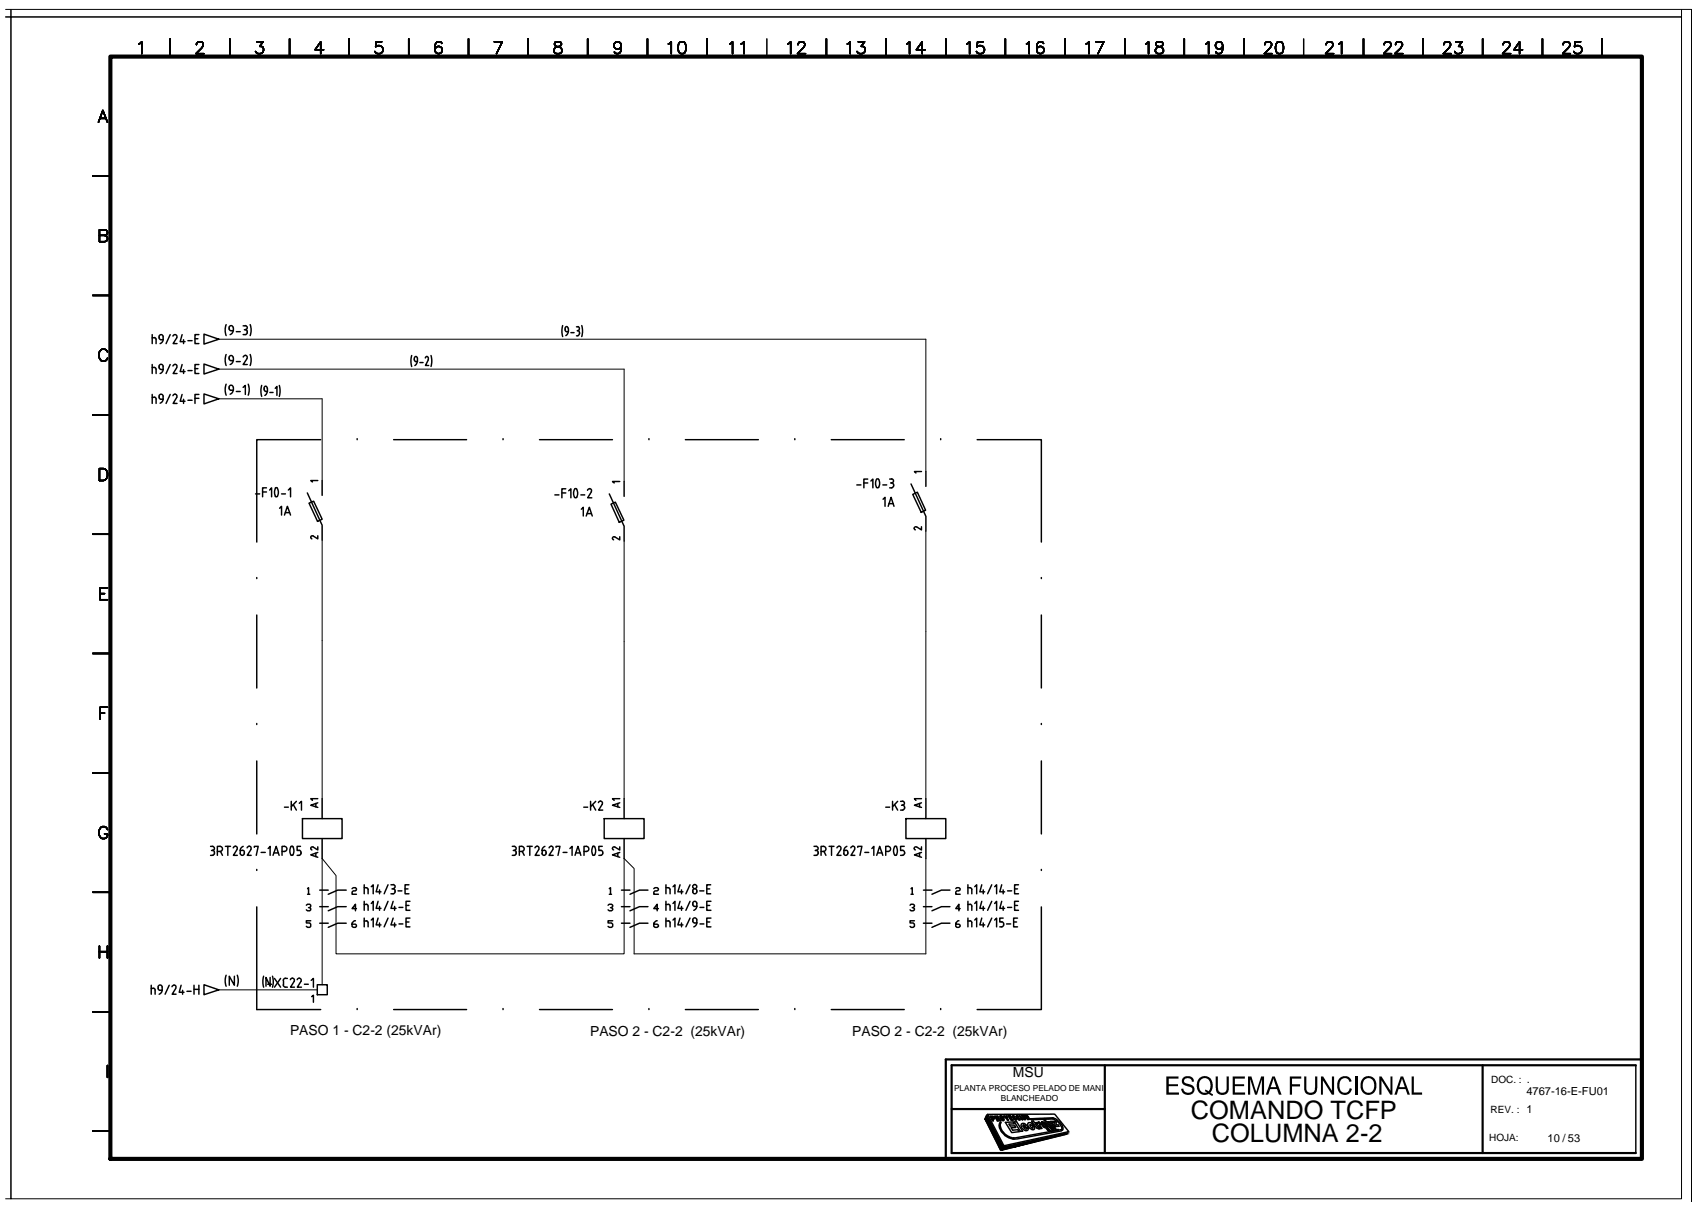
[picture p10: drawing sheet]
<svg xmlns="http://www.w3.org/2000/svg" width="297mm" height="210mm" viewBox="0 0 297 210" stroke-linecap="round" stroke-linejoin="round" font-family="sans-serif">
<defs><g id="words">
<g font-size="4.4">
<text x="207.3" y="194.7">COMANDO TCFP</text>
<text x="211" y="198.8">COLUMNA 2-2</text>
</g>
<g font-size="2.4">
<text x="50.5" y="180.1">PASO 1 - C2-2 (25kVAr)</text>
<text x="102.7" y="180.2">PASO 2 - C2-2 (25kVAr)</text>
<text x="148.4" y="180.2">PASO 2 - C2-2 (25kVAr)</text>
<text x="176.4" y="187.4">MSU</text>
</g>
<g font-size="1.9">
<text x="265.8" y="190.6">4767-16-E-FU01</text>
<text x="269.5" y="198.7">10 / 53</text>
</g>
<g font-size="1.7">
<text x="259.6" y="188.5">DOC. : .</text>
<text x="259.5" y="193.7">REV. : 1</text>
<text x="259.3" y="198.7">HOJA:</text>
</g>
<g font-size="1.5">
<text x="166.1" y="189.9">PLANTA PROCESO PELADO DE MANI</text>
<text x="174.3" y="191.6">BLANCHEADO</text>
</g>
</g></defs>
<path d="M1 1.6h293.5v207.6M1.9 2.9h290.9v205.7h-290.9zM292.8 1.7v1.2h-290.9v-1.2v1.2h-.9h.9v205.7h-.9M38.1 59h123.1v23.1M38.1 69.4h18v14.2M38.1 64.2h70.6v19.6M56.1 94v45M108.7 94.2v44.8M161.2 92.4v46.6M161.2 149.4v16.6h-50.8v-14.8l-1.7-1.8v16.6h-50.2v-13.6l-2.4-3v22M38.1 172.3h17.1" fill="none" stroke="#000" stroke-width=".17"/>
<path d="M165.7 193h26.7M192.4 185.4v15.3M236.1 187.4v3.1M258.1 185.4v15.3M284.8 185.4h-119.1v15.3h119.1M285.9 184.4h-121.2v17.3" fill="none" stroke="#000" stroke-width=".38"/>
<g fill="none" stroke="#000" stroke-width=".25">
<path d="M24.2 7.6l.5-.3v2M29.6 6.8v3M34.2 7.8l.2-.4 .6-.1a.53 .53 0 0 1 .3 .8l-1.2 1.2h1.4M40 6.8v3M44.7 7.3h1.1l-.6 .8a.66 .66 0 0 1 .7 .7 .66 .66 0 0 1-.9 .5h-.3l-.2-.3M50.4 6.8v3M56.3 8.7h-1.4l.9-1.4v2M60.8 6.8v3M66.5 7.3h-1l-.1 .9a.74 .74 0 0 1 1.1 0 .74 .74 0 0 1-.2 1.1 .74 .74 0 0 1-1-.3M71.2 6.8v3M76.9 7.6a.61 .61 0 0 0-.6-.3 .61 .61 0 0 0-.5 .3 1.56 1.56 0 0 0 .2 1.7 .64 .64 0 0 0 1-.3 .64 .64 0 0 0-.5-.9 .64 .64 0 0 0-.8 .6M81.6 6.8v3"/>
<path d="M86.1 7.3h1.4l-1.1 2M91.9 6.8v3M96.6 7.4a.45 .45 0 0 0 .3 .7 .82 .82 0 0 1 .9 .9 .73 .73 0 0 1-.8 .4 .73 .73 0 0 1-.6-.7 .88 .88 0 0 1 1.1-.6 .42 .42 0 0 0 .1-.7zM102.3 6.8v3M108.2 7.9a.64 .64 0 0 1-.9 .6 .64 .64 0 0 1-.3-1 .64 .64 0 0 1 1.1 .1 1.97 1.97 0 0 1-.2 1.7 .64 .64 0 0 1-.9-.3M112.7 6.8v3M116.4 7.6l.5-.3v2M118.4 7.4a.68 .68 0 0 1 .9 .2 1.66 1.66 0 0 1-.1 1.7 .73 .73 0 0 1-1-.3 1.84 1.84 0 0 1 .2-1.6zM123.1 6.8v3M127.1 7.6l.5-.3v2M129 7.6l.5-.3v2M133.5 6.8v3"/>
<path d="M137.2 7.6l.5-.3v2M138.9 7.8l.2-.4 .6-.1a.53 .53 0 0 1 .3 .8l-1.1 1.2h1.4M143.9 6.8v3M147.5 7.6l.5-.3v2M149.4 7.3h1.1l-.6 .8a.66 .66 0 0 1 .7 .7 .66 .66 0 0 1-.9 .5h-.3l-.2-.3M154.3 6.8v3M157.9 7.6l.5-.3v2M161.1 8.7h-1.5l1-1.4v2M164.7 6.8v3M168.3 7.6l.5-.3v2M171.2 7.3h-1l-.1 .9a.74 .74 0 0 1 1.1-.1 .74 .74 0 0 1-.1 1.1 .74 .74 0 0 1-1.1-.2M175 6.8v3"/>
<path d="M178.7 7.6l.5-.3v2M181.7 7.6a.61 .61 0 0 0-.6-.3 .61 .61 0 0 0-.5 .3 1.56 1.56 0 0 0 .2 1.7 .64 .64 0 0 0 .9-.3 .64 .64 0 0 0-.4-.9 .64 .64 0 0 0-.8 .6M185.5 6.8v3M189.1 7.6l.5-.3v2M190.8 7.3h1.4l-1 2M195.8 6.8v3M199.5 7.6l.5-.3v2M201.4 7.4a.45 .45 0 0 0 .2 .7 .82 .82 0 0 1 1 .9 .73 .73 0 0 1-.8 .4 .73 .73 0 0 1-.6-.7 .88 .88 0 0 1 1-.6 .42 .42 0 0 0 .2-.7zM206.2 6.8v3M209.9 7.6l.5-.3v2M212.9 7.9a.64 .64 0 0 1-.9 .6 .64 .64 0 0 1-.2-1 .64 .64 0 0 1 1 .1 1.97 1.97 0 0 1-.2 1.7 .62 .62 0 0 1-.9-.3M216.6 6.8v3"/>
<path d="M220.2 7.8l.2-.4 .6-.1a.53 .53 0 0 1 .3 .8l-1.2 1.2h1.4M222.4 7.4a.73 .73 0 0 1 1 .2 1.84 1.84 0 0 1-.2 1.7 .68 .68 0 0 1-1-.3 1.66 1.66 0 0 1 .2-1.6zM227 6.8v3M230.9 7.8l.2-.4h.8a.46 .46 0 0 1 .1 .7l-1.2 1.2h1.4M233.1 7.6l.5-.3v2M237.4 6.8v3M241 7.8l.2-.4 .6-.1a.53 .53 0 0 1 .3 .8l-1.2 1.2h1.4M243 7.8l.2-.4h.8a.46 .46 0 0 1 .1 .7l-1.2 1.2h1.4M247.8 6.8v3M251.4 7.8l.2-.4 .6-.1a.53 .53 0 0 1 .3 .8l-1.2 1.2h1.4M253.4 7.3h1.2l-.6 .8a.66 .66 0 0 1 .7 .7 .66 .66 0 0 1-1 .5h-.3l-.1-.3M258.1 6.8v3"/>
<path d="M261.7 7.8l.2-.4 .6-.1a.53 .53 0 0 1 .3 .8l-1.2 1.2h1.4M265.1 8.7h-1.5l1-1.4v2M268.6 6.8v3M272.2 7.8l.2-.4 .6-.1a.53 .53 0 0 1 .3 .8l-1.2 1.2h1.3M275.2 7.3h-1v.9a.74 .74 0 0 1 1.1 0 .74 .74 0 0 1-.2 1.1 .74 .74 0 0 1-1.1-.3M278.9 6.8v3M16.1 30.6h3.1M17.1 21.3l.8-2.1 .8 2.1M17.4 20.6h1M16.1 51.4h3.1M17.3 41l1.2-.1a.47 .47 0 0 0 0-.8l-1.2-.1v2.1h.9a.53 .53 0 0 0 .5-.4 .53 .53 0 0 0-.2-.6l-.3-.1M26.5 58.2v1.6"/>
<path d="M26.5 58.8h.4M26.9 58.7l.2 .2 .1 .9M27.7 58.8l.2 .3h.1M27.7 58.6v.2M28.1 59.1h.3M28.4 58.6a.98 .98 0 0 1-.5 1.2M28.4 58.6a.36 .36 0 0 0-.4-.4 .36 .36 0 0 0-.3 .4M29.6 58.2l-.7 1.6M30.1 58.5a.36 .36 0 0 1 .5-.2 .36 .36 0 0 1 .2 .5l-.7 1h.7M31.7 58.2l-.3 1.3h.8M32 59.1v.7M32.7 59.3h.7"/>
<path d="M34 59h.5M34.6 58.2h-.6v1.6h.6M35.5 58.2l2.6 .8-2.6 .9zM39.4 56.5l-.2 .8 .2 1.1M39.9 57.2v.2l.3 .2M39.9 57.1v.1M40.3 57.6h.3M40.6 57.5a.78 .78 0 0 1-.5 .7M40.6 57a.36 .36 0 0 0-.4-.3 .36 .36 0 0 0-.3 .3M40.6 57.1v.4M41.1 57.7h.7M42.3 56.7h.4"/>
<path d="M42.7 56.7a.37 .37 0 0 1 .3 .4 .37 .37 0 0 1-.5 .3M42.7 57.3a.45 .45 0 0 1 .4 .5 .45 .45 0 0 1-.4 .4h-.4M43.6 56.5l.1 .8-.1 1.1M98 56.7l-.2 .7 .2 1.2M98.4 57.4l.1 .3h.5M98.4 57.2v.2M98.9 57.7l-.2 .5-.2 .2M98.9 57.2l-.2-.4-.3 .4M99 57.2v.5M99.4 57.9h.5M100.4 56.9h.2M100.4 58.4h.2"/>
<path d="M100.5 57.6h.1M100.6 56.8a.37 .37 0 0 1 .3 .4 .37 .37 0 0 1-.3 .4M100.6 57.5l.3 .4M100.9 58l-.3 .4M100.9 57.9v.2M101.3 56.7l.1 .7-.1 1.2M16.1 72.2h3.1M18.7 61.2a.77 .77 0 0 0-.9-.4 .77 .77 0 0 0-.6 .7 .93 .93 0 0 0 .2 1 .93 .93 0 0 0 1 .3l.3-.5M26.5 63.4v1.6M26.5 68.7v1.5M26.5 69.2h.4M26.5 64h.4"/>
<path d="M26.9 69.1l.3 .3M26.9 64l.3 .3M27.2 64.3v.7M27.2 69.5v.7M27.7 69.1l.2 .3 .1 .1M27.7 63.8a.36 .36 0 0 1 .3-.4 .36 .36 0 0 1 .4 .4v.5M27.7 63.9l.2 .3 .1 .1M27.7 63.8v.2M27.7 69v.2M28.1 69.5h.3M28.1 64.3h.3M28.4 69.4a.78 .78 0 0 1-.5 .8"/>
<path d="M28.4 69a.36 .36 0 0 0-.4-.4 .36 .36 0 0 0-.3 .4M28.4 64.3a.78 .78 0 0 1-.5 .7M28.4 69v.5M29.6 68.7l-.7 1.5M29.6 63.4l-.7 1.6M30.1 68.9a.36 .36 0 0 1 .5-.3 .36 .36 0 0 1 .2 .6l-.7 1h.7M30.5 63.4a.36 .36 0 0 1 .3 .6M30.5 63.4l-.4 .3M30.8 64l-.7 1h.7M31.7 68.7l-.3 1.1h.8M31.7 63.4l-.3 1.3h.8M32 64.3v.7"/>
<path d="M32 69.5v.7M32.7 69.7h.7M32.7 64.5h.7M34 69.3h.6M34 64.2h.5M34.6 68.7h-.6v1.5M34.6 63.4h-.6v1.6h.6M35.5 68.6l2.6 .8-2.6 .9zM35.5 63.4l2.6 .8-2.6 .9zM39.4 66.9l-.2 .7 .2 1.2M39.4 61.7l-.2 .8 .2 1.1M39.9 67.6v.2l.3 .1"/>
<path d="M39.9 62.4v.2l.3 .2M39.9 62.3v.1M39.9 67.4v.2M40.3 67.9h.3M40.3 62.8h.3M40.6 67.9a.78 .78 0 0 1-.5 .7M40.6 67.4a.36 .36 0 0 0-.4-.4 .36 .36 0 0 0-.3 .4M40.6 62.7a.78 .78 0 0 1-.5 .7M40.6 62.2a.36 .36 0 0 0-.4-.3 .36 .36 0 0 0-.3 .3M40.6 62.3v.4M40.6 67.4v.5M41.1 68.1h.7"/>
<path d="M41.1 62.9h.7M42.3 67.4l.4-.3v1.6M42.7 61.8a.36 .36 0 0 1 .3 .6M42.7 61.9l-.4 .2M43 62.4l-.7 1h.8M43.2 66.9l.2 .7-.2 1.2M43.6 61.7l.1 .8-.1 1.1M45.6 67.1l-.2 .7 .2 1.2M46 67.7l.2 .4M46 67.6v.2M46.3 68.1h.3M46.5 68.1l-.2 .6-.2 .1"/>
<path d="M46.5 67.6l-.3-.4-.2 .4M46.6 67.6v.5M47 68.3h.5M47.9 67.6l.3-.3v1.5M48.6 67.1l.2 .7-.2 1.2M55.8 76.5h-11.1v17.8M62.2 76.5h.1M68.5 76.5h12.7M71.7 61.9l-.2 .7 .2 1.2M72.6 62.9l-.2 .5-.2 .2M72.7 62.9l-.1-.8a.43 .43 0 0 0-.5 .4 .43 .43 0 0 0 .3 .4h.3M73.1 63.1h.6"/>
<path d="M74.1 62.3l.2-.3a.37 .37 0 0 1 .2 .6M74.6 62.6l-.5 1h.5M75 61.9l.2 .7-.2 1.2M87.6 76.5h.1M93.9 76.5h12.7M113 76.5h.1M119.3 76.5h12.7M138.4 76.5h.1M144.7 76.5h12.7M163.8 76.5h.1M170.1 76.5h11.2v17.8M16.1 93h3.1"/>
<path d="M17.3 81.6h.7a1.11 1.11 0 0 1 .7 1 1.11 1.11 0 0 1-.7 1h-.7zM44.5 86h.7M45.7 85.6h.7M46.4 84.9h-.7v1.6M46.9 85.3l.4-.4v1.6M48 85a1.46 1.46 0 0 0 0 1.4M48.3 85a1.08 1.08 0 0 1-.2 1.5l-.2-.1M48.3 85l-.2-.1-.2 .1M48.7 88.5l.3-.4v1.5M49 86h.7M49.5 89.6l.5-1.5 .6 1.5M49.7 89.2h.7"/>
<path d="M50.2 85.3l.4-.4v1.6M53.5 85.8l2.6 5.6v2.6M53.8 87.6l.8-.4 1.5 3.2-.8 .3zM54.1 93.5l.2 .3M55.3 93.2v.6l-.8-.5a.28 .28 0 0 0-.4 .2M55.3 83.6h-1.2l.3 .3M56.1 83.6v2.6M96.6 86.1h.7M97.8 85.8h.7M98.5 85.1h-.7v1.5M99 85.4l.4-.3v1.5M100 85.2a1.08 1.08 0 0 0 .2 1.4h.1a1.27 1.27 0 0 0 .1-1.4"/>
<path d="M100.4 85.1l-.2-.1-.2 .1M101.1 86.1h.7M101.2 88.6l.4-.3v1.5M102.1 89.8l.5-1.5 .5 1.5M102.2 89.4h.8M102.3 85.3l.1-.1a.35 .35 0 0 1 .4-.1 .35 .35 0 0 1 .1 .5M103 85.6l-.7 1h.7M106.1 86l2.6 5.6v2.6M106.4 87.7l.7-.3 1.5 3.1-.8 .4zM107.9 93.4v.6l-.8-.5a.28 .28 0 0 0-.5 .2l.2 .3M107.9 83.8h-1.3l.3 .3M108.7 83.8v2.6"/>
<path d="M149.2 84.4h.7M150.4 84.1h.7M151.1 83.4h-.7v1.5M151.6 83.7l.4-.3v1.5M152.6 84.8l.2 .1 .2-.1M152.6 84.8a1.08 1.08 0 0 1 .2-1.5l.1 .1a1.27 1.27 0 0 1 .1 1.4M153.7 84.4h.7M153.8 86.9l.3-.3v1.5M154.6 88.1l.6-1.5 .5 1.5M154.8 87.7h.7M154.9 83.4h.3M155.2 83.3a.37 .37 0 0 1 .4 .5 .37 .37 0 0 1-.5 .3"/>
<path d="M155.2 84l.2 .1 .2 .3M155.6 84.5l-.2 .4h-.5M155.6 84.4v.2M158.6 84.2l2.6 5.7v2.5M158.9 86l.8-.3 1.5 3.1-.8 .4zM159.2 92l.2 .2M159.6 91.7a.28 .28 0 0 0-.4 .3M160.4 91.7v.5l-.8-.5M160.4 82.1h-1.2l.3 .2M161.2 82.1v2.6M16.1 113.7h3.1M17.4 103.3h.8"/>
<path d="M18.7 102.3h-1.3v2.1h1.3M44.7 100.7h.1M44.7 107v12.7M181.3 100.7h.1M181.3 107v12.7M16.1 134.5h3.1M17.4 124.1h.8M18.7 123.1h-1.3v2.1M44.7 126.1h.1M44.7 132.4v12.7M50.7 139.5v1.5M51.6 139.5l-.9 .9"/>
<path d="M52.1 139.8l.4-.3v1.5M55 139.9v.5M55.3 139.7l-1.2 .5 1.2 .3M55.3 139h-1.2l.3 .3M56.1 139v3.5M102.8 139.5v1.5M103.7 139.5l-.9 .9M104.2 139.7a.36 .36 0 0 1 .5-.2 .36 .36 0 0 1 .1 .5l-.6 1h.7M107.6 139.9v.5M107.9 139.7l-1.3 .5 1.3 .3M107.9 139h-1.3l.3 .3M108.7 139v3.5"/>
<path d="M155.4 139.5v1.5M156.3 139.5l-.9 .9M156.8 139.5h.3M157.1 139.4a.37 .37 0 0 1 .4 .5 .37 .37 0 0 1-.5 .3M160.1 139.9v.5M160.4 139.7l-1.2 .5 1.2 .3M160.4 139h-1.2l.3 .3M161.2 139v3.5M181.3 126.1h.1M181.3 132.4v12.7M16.1 155.3h3.1M18.7 144.4a.76 .76 0 0 0-.9-.5 .76 .76 0 0 0-.6 .8 .92 .92 0 0 0 .2 1 .92 .92 0 0 0 1 .2l.2-.2 .1-.6h-.5"/>
<path d="M36.7 147.3h.3a.37 .37 0 0 1 .3 .5 .37 .37 0 0 1-.5 .2M37 148a.45 .45 0 0 1 .3 .4 .45 .45 0 0 1-.3 .5h-.3M37.8 148.2h.5a.44 .44 0 0 0 .4-.4 .44 .44 0 0 0-.4-.5h-.5v1.6M38.4 148.2l.3 .7M39.2 147.3h.9M39.7 147.3v1.6M41 147.3a.36 .36 0 0 1 .3 .5M41 147.3l-.4 .3M41.3 147.9l-.7 1h.7M42.2 148a.41 .41 0 0 1 .3 .6 .41 .41 0 0 1-.6 .1l-.1-.7h.4M42.3 147.3l-.4 .4-.1 .3M43.4 147.3a.36 .36 0 0 1 .3 .5"/>
<path d="M43.4 147.3l-.4 .3M43.7 147.9l-.6 1h.6M44.3 147.5v-.2h.7l-.4 1.6M44.7 151.5h.1M44.7 157.8v17.9h11.1M45.5 148.4h.7M46.7 147.7l.3-.4v1.6M47.5 148.9l.6-1.6 .5 1.6M47.7 148.4h.7M49.1 148.2h.4M49.5 147.3a.44 .44 0 0 1 .5 .5 .44 .44 0 0 1-.5 .4M49.5 147.3h-.4v1.6"/>
<path d="M49.5 140.5h.7M50.6 147.4a1.08 1.08 0 0 0 .2 1.5l.1-.1a1.27 1.27 0 0 0 .1-1.4M51 147.4l-.2-.1-.2 .1M51.1 140l.5 1M52 148a.45 .45 0 0 1 .4 .4 .45 .45 0 0 1-.4 .5h-.3M52.3 147.3h-.6v.7h.4M52.7 142.5h6.9v3.5h-6.9zM53.3 157.6l.3-.2h.3l.2 .2-.2 .4h-.2M53.6 154.7l.1-.2v1.1M53.6 155.6h.3M53.9 158l.2 .1-.2 .4h-.3l-.3-.1M55 148.5v.6"/>
<path d="M55.3 148.4l-1.2 .4 1.2 .4M55.3 147.4v.5l-.8-.5a.28 .28 0 0 0-.4 .3l.2 .2M55.7 154.9h1.5M55.7 157.8h1.5M56.1 146v3.4M60.3 154.9h-1.5l-1.6 .7M60.3 157.8h-1.5l-1.6 .7M61.3 154.7l.2-.2h.4l.2 .2-.2 .4h-.4l-.2 .2v.3h.8M62.1 158.1h-.8l.6-.7v1.1M63.4 154v1.6M63.4 156.9v1.5M63.4 159.8v1.5"/>
<path d="M63.4 154.5h.4M63.4 157.4h.4M63.8 154.5l.2 .2 .1 .9M63.8 157.4l.2 .1 .1 .9M64.6 154.3l.4-.3v1.6M64.6 157.3l.4-.4v1.5M65.8 154l-.3 1.2h.8M65.8 156.9l-.3 1.2h.8M65.8 159.8l-.3 1.2h.8M66.1 154.9v.7M66.1 157.8v.6M67.6 154l-.7 1.6"/>
<path d="M67.6 156.9l-.7 1.5M67.6 159.8l-.7 1.5M68.1 154h.4M68.1 155.6h.4M68.2 154.7h.3M68.4 154a.36 .36 0 0 1 .4 .3 .36 .36 0 0 1-.4 .4 .41 .41 0 0 1 .4 .5M68.5 156.9l-.4 1.2h.9M68.5 159.8l-.4 1.2h.9M68.7 157.8v.6M68.8 155.2l-.1 .2-.3 .2M69.3 155.1h.7M69.5 157.9h.6"/>
<path d="M70.5 154.7h.5M70.7 157.6h.5M71.2 154h-.7v1.6h.7M71.4 156.9h-.7v1.5h.7M71.4 159.8h-.7v1.5h.7M89.2 147.3h.3M89.2 148.9h.3M89.4 148h.1M89.5 147.3a.36 .36 0 0 1 .4 .4 .36 .36 0 0 1-.4 .3M89.5 148a.45 .45 0 0 1 .4 .4 .45 .45 0 0 1-.4 .5M90.4 148.2h.4a.44 .44 0 0 0 .5-.4 .44 .44 0 0 0-.5-.5h-.4v1.6M90.9 148.2l.4 .7"/>
<path d="M91.8 147.3h.9M92.2 147.3v1.6M93.5 147.3a.36 .36 0 0 1 .3 .5M93.5 147.3l-.4 .3M93.8 147.9l-.6 1h.7M94.7 148a.41 .41 0 0 1 .4 .6 .41 .41 0 0 1-.7 .1v-.2M94.7 148h-.3v.5M94.9 147.3l-.5 .4v.3M95.9 147.3a.36 .36 0 0 1 .4 .5M96 147.3l-.4 .3M96.3 147.9l-.7 1h.7M96.8 147.5v-.2h.7l-.3 1.6"/>
<path d="M98 148.4h.7M99.2 147.7l.4-.4v1.6M100.1 148.9l.5-1.6 .5 1.6M100.2 148.4h.8M101.6 140.5h.7M101.7 148.2h.4M102.1 147.3a.44 .44 0 0 1 .4 .5 .44 .44 0 0 1-.4 .4M102.1 147.3h-.4v1.6M103.2 140l.5 1M103.2 147.4a1.46 1.46 0 0 0 0 1.4M103.5 147.4a1.08 1.08 0 0 1-.1 1.5l-.2-.1M103.5 147.4l-.1-.1-.2 .1"/>
<path d="M104.6 148a.45 .45 0 0 1 .3 .4 .45 .45 0 0 1-.3 .5h-.3M104.9 147.3h-.6v.7h.3M105.2 142.5h6.9v3.5h-6.9zM105.9 157.6l.2-.2h.4l.2 .2v.2l-.4 .2M106.1 154.7l.2-.2v1.1M106.1 155.6h.4M106.5 158l.2 .1v.3l-.2 .1h-.4l-.2-.1M107.6 148.5v.6M107.9 148.4l-1.3 .4 1.3 .4M107.9 147.4v.5l-.8-.5a.29 .29 0 0 0-.5 .3l.2 .2M108.2 154.9h1.5M108.2 157.8h1.5"/>
<path d="M108.7 146v3.4M112.8 154.9h-1.5l-1.6 .7M112.8 157.8h-1.5l-1.6 .7M113.8 154.7l.2-.2h.4l.2 .2v.2l-.2 .2h-.4l-.2 .2v.3h.8M114.6 158.1h-.8l.6-.7v1.1M116 154.5h.4M116 157.4h.4M116 154v1.6M116 156.9v1.5M116 159.8v1.5M116.4 154.5l.2 .2 .1 .9M116.4 157.4l.2 .1 .1 .9"/>
<path d="M117.2 154.3l.3-.3v1.6M117.2 157.3l.3-.4v1.5M118.4 154l-.4 1.2h.9M118.4 156.9l-.4 1.2h.9M118.4 159.8l-.4 1.2h.9M118.7 154.9v.7M118.7 157.8v.6M120.1 154l-.7 1.6M120.1 156.9l-.7 1.5M120.1 159.8l-.7 1.5M120.6 155a.38 .38 0 0 1 .5-.3 .38 .38 0 0 1 .2 .5M120.6 155.2a.36 .36 0 0 0 .4 .4 .36 .36 0 0 0 .3-.4"/>
<path d="M120.6 157.4l.1 .2 .3 .2M120.7 155.1v.1M120.7 157.3v.1M121 157.8h.3M121.3 157.3a.98 .98 0 0 1-.5 1.1M121.3 157.2a.36 .36 0 0 0-.3-.3 .36 .36 0 0 0-.4 .3M121.8 155.1h.8M121.9 157.9h.7M123.1 154.7h.5M123.1 157.6h.5M123.7 154h-.6v1.6h.6M123.8 156.9h-.7v1.5h.7"/>
<path d="M123.8 159.8h-.7v1.5h.7M141.7 147.3h.4M141.7 148.9h.4M141.9 148h.2M142.1 147.3a.36 .36 0 0 1 .4 .4 .36 .36 0 0 1-.4 .3M142.1 148a.45 .45 0 0 1 .4 .4 .45 .45 0 0 1-.4 .5M143 148.2h.4a.44 .44 0 0 0 .4-.4 .44 .44 0 0 0-.4-.5h-.4v1.6M143.5 148.2l.3 .7M144.4 147.3h.8M144.8 147.3v1.6M146.1 147.3a.36 .36 0 0 1 .3 .5M146.1 147.3l-.4 .3"/>
<path d="M146.4 147.9l-.7 1h.7M147.3 148a.41 .41 0 0 1 .3 .6 .41 .41 0 0 1-.7 .1v-.2M147.3 148h-.4v.5M147.5 147.3l-.3 .2-.3 .5M148.5 147.3a.36 .36 0 0 1 .3 .5M148.5 147.3l-.4 .3M148.8 147.9l-.6 1h.6M149.4 147.5v-.2h.7l-.4 1.6M150.6 148.4h.7M151.8 147.7l.3-.4v1.6M152.7 148.9l.5-1.6 .5 1.6M152.8 148.4h.7"/>
<path d="M154.2 148.2h.4M154.2 140.5h.7M154.6 147.3a.44 .44 0 0 1 .5 .5 .44 .44 0 0 1-.5 .4M154.6 147.3h-.4v1.6M155.7 140l.6 1M155.7 147.4a1.08 1.08 0 0 0 .2 1.5l.2-.1M156.1 147.4a1.46 1.46 0 0 1 0 1.4M156.1 147.4l-.2-.1-.2 .1M157.1 148h.2l.2 .3M157.1 140.1l.2 .1 .2 .3M157.4 147.3h-.6v.7h.3M157.5 148.5l-.2 .3-.5 .1"/>
<path d="M157.5 140.6l-.2 .3-.5 .1M157.5 140.5v.2M157.5 148.4v.1M157.7 142.5h7v3.5h-7zM158.5 157.6l.1-.2h.4l.2 .2v.2l-.4 .2M158.6 154.7l.2-.2v1.1M158.6 155.6h.4M159 158l.2 .1v.3l-.2 .1h-.4l-.1-.1M159.6 147.4a.28 .28 0 0 0-.4 .3l.2 .2M160.1 148.5v.6M160.4 148.4l-1.2 .4 1.2 .4M160.4 147.4v.5l-.8-.5"/>
<path d="M160.8 154.9h1.5M160.8 157.8h1.5M161.2 146v3.4M165.4 154.9h-1.5l-1.6 .7M165.4 157.8h-1.5l-1.6 .7M166.4 154.7l.2-.2h.4l.2 .2v.2l-.2 .2h-.4l-.2 .2v.3h.8M167.2 158.1h-.8l.6-.7v1.1M168.5 154.5l.7 .2v.9M168.5 157.4h.4M168.5 154v1.6M168.5 156.9v1.5M168.5 159.8v1.5"/>
<path d="M168.9 157.4l.3 .1v.9M169.7 154.3l.4-.3v1.6M169.7 157.3l.4-.4v1.5M170.9 154l-.3 1.2h.9M170.9 156.9l-.3 1.2h.9M170.9 159.8l-.3 1.2h.9M171.2 154.9v.7M171.2 157.8v.6M172.7 154l-.7 1.6M172.7 156.9l-.7 1.5M172.7 159.8l-.7 1.5M173.2 154.3l.3-.3v1.6"/>
<path d="M173.2 157.3l.3-.4v1.5M174.4 154l-.3 1.2h.8M174.4 156.9l-.3 1.2h.8M174.7 159.8h-.6v.7h.3M174.7 154.9v.7M174.7 157.8v.6M175.4 155.1h.7M175.4 157.9h.7M176.7 154.7h.5M176.7 157.6h.5M177.2 159.8h-.7v1.5h.7M177.3 154h-.6v1.6h.6"/>
<path d="M177.3 156.9h-.6v1.5h.6M181.3 151.5h.1M181.3 157.8v17.9h-11.2M16.1 176.1h3.1M17.3 164.7v2M17.3 165.6h1.4M18.7 164.7v2M26.3 171.5v1.5M26.3 172h.4M26.7 172l.3 .3M27 172.3v.7M27.5 171.8a.36 .36 0 0 1 .4-.4 .36 .36 0 0 1 .3 .4v.5"/>
<path d="M27.5 172l.1 .2 .3 .2M27.6 171.8v.2M27.9 172.4h.3M28.2 172.3a.78 .78 0 0 1-.5 .7M29.5 171.5l-.8 1.5M30.3 171.4a.36 .36 0 0 1 .3 .6M30.3 171.5l-.4 .2M30.6 172l-.6 1h.6M31.5 171.5l-.3 1.2h.8M31.8 172.4v.6M32.6 172.5h.7M33.8 171.5v1.5"/>
<path d="M33.8 172.2h.8M34.6 171.5v1.5M35.5 171.4l2.6 .9-2.6 .8zM39.4 169.7l-.2 .8 .2 1.2M40.8 169.9v1.6l-.9-1.6v1.6M41.3 169.7l.2 .8-.2 1.2M45.9 169.9l-.1 .8 .1 1.1M46.6 171.3h.7M47 170.1v1.5l-.7-1.5v1.5M47.4 169.9l.2 .8-.2 1.1M47.8 170.3l1.1 1.5M48.9 170.3l-1.1 1.5"/>
<path d="M49.3 171.4l.1 .2 .3 .2M49.4 170.7v.7M49.7 170.3l-.3 .1-.1 .3M49.7 171.8h.3M49.7 170.3h.3M50.9 170.3a.36 .36 0 0 1 .3 .5M50.9 170.3l-.3 .2M51.2 170.8l-.6 1h.7M51.7 170.5a.36 .36 0 0 1 .5-.2 .36 .36 0 0 1 .2 .5l-.6 1h.7M53 171.3h.7M54.1 160.3h-.8v.3h.6l.2 .3v.3l-.2 .2h-.3l-.3-.2M54.2 170.6l.4-.3v1.5"/>
<path d="M54.3 173.5l.3-.3v1.2M55.2 171.4h1.8v1.7h-1.8zM55.7 160.7h1.5M60.3 160.7h-1.5l-1.6 .7M61.9 160.3h-.2l-.4 .3v.6l.2 .2h.4l.2-.2-.2-.3h-.6M62.2 175.7h.1M63.4 160.3h.4M63.8 160.3l.2 .1 .1 .9M64.6 160.1l.4-.3v1.5M66.1 160.6v.7M68.5 175.7h12.7M68.7 160.6v.7"/>
<path d="M69.5 160.8h.6M70.7 160.5h.5M87.6 175.7h.1M93.9 175.7h12.7M106.7 160.3h-.8v.3h.6l.2 .3v.3l-.2 .2h-.4l-.2-.2M108.2 160.7h1.5M112.8 160.7h-1.5l-1.6 .7M113 175.7h.1M114.4 160.3h-.1l-.5 .3v.6l.2 .2h.4l.2-.2v-.2l-.2-.1h-.6M116 160.3h.4M116.4 160.3l.2 .1 .1 .9M117.2 160.1l.3-.3v1.5"/>
<path d="M118.7 160.6v.7M119.3 175.7h12.7M120.6 160.3l.1 .2 .3 .1M120.7 160.1v.2M121 160.6h.3M121.3 160.1a.98 .98 0 0 1-.5 1.2M121.3 160.1a.36 .36 0 0 0-.3-.3 .36 .36 0 0 0-.4 .3M121.9 160.8h.7M123.1 160.5h.5M138.4 175.7h.1M144.7 175.7h12.7M159.2 160.3h-.7v.3h.5l.2 .3v.3l-.2 .2h-.4l-.1-.2"/>
<path d="M160.8 160.7h1.5M163.8 175.7h.1M165.4 160.7h-1.5l-1.6 .7M167 160.3h-.2l-.4 .3v.6l.2 .2h.4l.2-.2v-.2l-.2-.1h-.6M168.5 160.3h.4M168.9 160.3l.3 .1v.9M169.7 160.1l.4-.3v1.5M171.2 160.6v.7M173.2 160.1l.3-.3v1.5M174.1 161.3h.3M174.4 160.4a.45 .45 0 0 1 .4 .5 .45 .45 0 0 1-.4 .4M175.3 160.8h.7"/>
<path d="M176.5 160.5h.5M16.1 196.8h3.1M18.7 185.4v2.1M171.8 194.1l2.8 5.4-.4 .7-2.7-5.4zM172 194l11.6-.1 2.5 3.1-11.3 2.4zM172.3 194.3h.5l.3 .2v.3h-.3l.2 .3h-.2zM172.6 194.4h.2l.1 .2h-.2zM172.9 194.6h.1M173.5 194.3l.2 .1M173.6 194.4h-.2l.1 .2h.2M173.7 194.5l-.1 .1M173.7 194.4v.1"/>
<path d="M173.7 194.7h.1M173.9 194.6l.1 .2M173.9 194.8l.2 .3h.1l-.2-.3M173.9 194.7l-.1-.4h-.7l.6 .8h.1l-.2-.4h.1M174.1 194.3a.55 .55 0 0 1 .6 .2 .55 .55 0 0 1 0 .6l-.5-.3zM174.3 194.4h.1M174.3 194.3l.4 .5a.38 .38 0 0 1-.4-.4zM174.7 194.3l.2-.1 .3 .3v-.3h.1l.1 .4 .2 .4h-.2zM174.8 199.6l11.1-2.4-.3 .2-11.2 2.8zM175 195.4l1.4-.1 .2 .3-.9 .1 .2 .3 .8-.1 .2 .3-.8 .1 .2 .4 .9-.1 .3 .4-1.4 .1zM175.5 194.2h.4l.2 .1h-.3l.4 .3h-.2l.1 .2h.3v.2h-.4zM176.5 198h.1"/>
<path d="M176.6 195.3l.4-.1 1.1 1.7h-.4zM176.7 194.4l-.3-.2a.54 .54 0 0 0 .1 .5 .54 .54 0 0 0 .5 .2v-.2M176.8 194.4l-.3-.1a.44 .44 0 0 0 .4 .5v-.1M177.3 194.4h.1M177.4 194.3l-.2-.1a.18 .18 0 0 0-.2 0 .18 .18 0 0 0 0 .3l.4 .4h.2v-.2M177.4 194.4l-.3-.1 .2 .5h.2v-.2M177.5 194.2h.1l.5 .7h-.2zM177.5 194.6h.1M177.9 195.6a.8 .8 0 0 1 1.1 .6l-.7 .1 .1 .2a.18 .18 0 0 0 .2 .1 .18 .18 0 0 0 .2-.2l.2-.1a.45 .45 0 0 1-.3 .5 .45 .45 0 0 1-.5-.2 .78 .78 0 0 1-.3-1zM178 194.1a.53 .53 0 0 1 .5 .8 .53 .53 0 0 1-.5-.8zM178.1 194.3a.39 .39 0 0 1 .3 .5zM178.1 195.8h.2l.2 .2-.4 .1z"/>
<path d="M178.5 194.2l.5 .3-.2-.3h.1l.4 .6-.5-.3 .3 .3-.2 .1zM179 195.4a.73 .73 0 0 1 1 .4l-.4 .1-.2-.2a.41 .41 0 0 0 .5 .6l-.1-.2 .3-.1a.4 .4 0 0 1-.1 .6 .4 .4 0 0 1-.6-.1 .8 .8 0 0 1-.4-1.1zM180.5 196.3l.4 .1M180.8 195.5l-.1-.1h-.3l.7 1h.3l-.4-.6 .1-.1M180.8 195.5h.1M180.8 196.2l-.5-.6h.1l-.1-.2h-.2l-.2-.3h-.3l.2 .3h-.1l.8 .9M180.8 196.2l.3 .3h-.2M180.9 195.3l-.1 .1M180.9 195.3l.2 .4M181.1 195.7h.1M181.4 195.3a.82 .82 0 0 1 .9 1 .83 .83 0 0 1-.9-1zM181.5 195.4l.4 .2 .2 .2a.19 .19 0 0 1 0 .3 .19 .19 0 0 1-.3-.1l-.3-.2z"/>
<path d="M181.8 194.9h.2l.9 1.3h-.2zM182.2 196.4l.3-.1 .1 .2h-.2l.3 .1 .2 .3h-.3l-.1-.1h.2l-.3-.1zM182.4 195.2h.2l.5 .7h.2l-.5-.7h.2l.7 .9-.3-.1v.2l-.4-.1zM182.9 196.8l.1 .1zM183.1 196.3l.2 .1M183.1 196.3h-.1l.2 .2M183.2 195.2l.5-.1 .2 .2v.5h.3l.2 .2-.5 .1-.2-.2-.1-.5h-.3zM183.2 196.4v.1M183.3 194.6h.1M183.3 194.7h.1M183.3 194.5l-3.9 .2 .1 .2 3.8-.1M183.3 196.5a.26 .26 0 0 0-.1-.3 .26 .26 0 0 0-.3 .1l.4 .6 .1-.1-.1-.2"/>
<path d="M183.3 196.5h.1M183.4 196.5l.2 .3h-.1l-.2-.2M183.4 194.8a2.69 2.69 0 0 1 1.5 1.7l-.1 .1M183.5 194.6a2.46 2.46 0 0 1 1.6 2l-.1 .1M183.5 196.2l.7 .5-.3 .1zM183.6 196.7l.2 .1zM184.2 196.6l.1 .1zM184.8 196.6l-7.9 1.4a2.48 2.48 0 0 1-2.7-2.4l.1-.3h-.1a1.85 1.85 0 0 0 .6 2.2 2.69 2.69 0 0 0 2.3 .7l7.7-1.4M184.8 196.5v.1M185 196.7l-.2 .1M284.8 185.4v15.3"/>
<circle cx="121" cy="154.3" r=".36"/>
</g>
<path d="M19.2 9.8h266.7v191.9h-266.7z" fill="none" stroke="#000" stroke-width=".72"/>
<g fill="#000" stroke="#000" stroke-width=".17">
<path d="M171.8 194.1l.4 .7h-.7zM173.9 199.6h.6l-.3 .6zM174.8 199.6l-.3 .6zM174.8 199.6h1.9l-2.2 .6zM184.8 197.4l1.1-.2-.3 .2z"/>
<path d="M171.5 194.8l3.1 4.7-2.4-4.7zM171.5 194.8l3.1 4.7h-.7z"/>
<path d="M173.9 199.5h.7zM173.9 199.5l.6 .1z"/>
<path d="M176.7 199.6l8.9-2.2h-.8zM174.8 199.6l10-2.2-8.1 2.2z"/>
</g>
<g fill="#000">
<path d="M203.1 187.4h2.1v.3h-1.7v1h1.6v.3h-1.6v1.1h1.8v.4h-2.2zM206 187.6l.5-.3 .8 .1 .4 .2 .2 .6-.4 .1v-.2a.68 .68 0 0 0-.8-.4 .68 .68 0 0 0-.5 .6l.3 .3 1.1 .3 .3 .4 .1 .5-.3 .5-.6 .3-.8-.1-.5-.4-.1-.6h.3l.1 .4 .2 .2 .4 .1 .5-.1a.52 .52 0 0 0 .4-.6 .52 .52 0 0 0-.6-.4l-.8-.2-.3-.3-.1-.7zM211.7 187.4h.3l.1 2.2 .1 .3 .4 .3 .7-.1 .2-.2 .1-2.5h.4v2.3l-.5 .7-.9 .2-.6-.2-.2-.3-.1-.8zM214.6 187.4h2.1v.3h-1.7v1h1.6v.3h-1.6v1.1h1.8v.4h-2.2zM217.3 187.4h.6l.8 2.7 .9-2.7h.5v3.1h-.4v-2.6l-.8 2.6h-.4l-.8-2.7v2.7h-.4zM224.6 187.4h2v.3h-1.6v1h1.4v.4h-1.4v1.4h-.4zM227.1 187.4h.4v2.2l.1 .4 .4 .2 .6-.1 .3-.2 .1-.6v-1.9h.4l-.1 2.3-.1 .4-.3 .3-.9 .2-.6-.2-.2-.3-.1-.4zM230 187.4h.4l1.5 2.5v-2.5h.4v3.1h-.4l-1.6-2.5v2.5h-.3zM233.1 187.8l.6-.4 .8-.1 .7 .5 .1 .4-.3 .1-.3-.5-.3-.2-.6 .1-.4 .4-.2 .5 .1 1 .5 .5h.7l.4-.3 .1-.4 .4 .1-.2 .5-.4 .4-.8 .2-.8-.5-.4-.8v-.8zM240.2 187.4h.3l1.6 2.5v-2.5h.3v3.1h-.3l-1.6-2.5v2.5h-.3zM245.8 187.4h.4v2.7h1.4v.4h-1.8z"/>
<path d="M208.7 187.8l.5-.4 .5-.1 .9 .2 .3 .3 .2 .6 .1 .8-.2 .6a.28 .28 0 0 0-.2 .3 .28 .28 0 0 0 .2 .3h.2l-.1 .3-.3-.1a.61 .61 0 0 0-.9 0l-.7-.2-.6-.5-.2-1.2zM209.1 187.9l-.3 .6v.8l.2 .5 .5 .4 .6-.1-.3-.2 .1-.3 .3 .2a.33 .33 0 0 0 .4 0 .33 .33 0 0 0 .1-.4v-.9l-.3-.6-.4-.3h-.4z"/>
<path d="M221.5 187.4h.5l1.1 3.1h-.4l-.4-.9h-1.2l-.3 .9h-.4zM221.7 187.7l-.5 1.5h1z"/>
<path d="M237.3 187.7l.5-.3 .5-.1 .7 .2 .4 .4 .2 .6v.8l-.3 .8-.4 .3-.4 .2-.6-.1-.7-.5-.3-.7v-.8zM237.4 188.1l-.1 .5 .1 1.1 .5 .4h.8l.3-.2 .2-.5 .1-.7-.2-.6-.6-.5-.5 .1z"/>
<path d="M243.9 187.4h.4l1.2 3.1h-.4l-.4-.9h-1.2l-.3 .9h-.4zM244.1 187.7l-.5 1.5h1z"/>
</g>
<use href="#words"/>
</svg>
